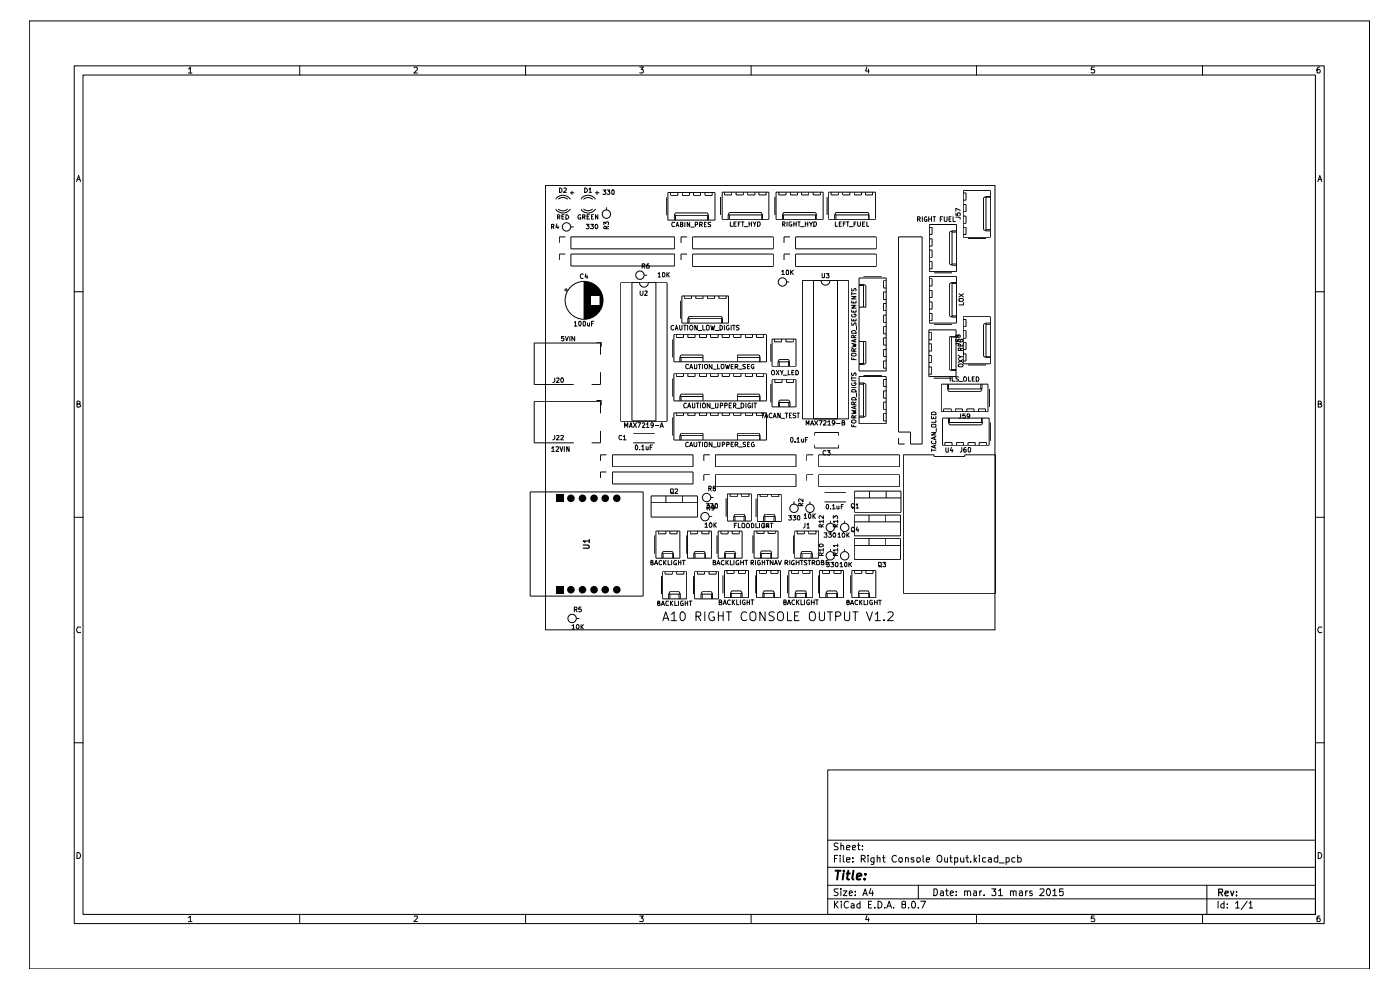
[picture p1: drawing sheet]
<svg xmlns="http://www.w3.org/2000/svg" width="297mm" height="210mm" viewBox="0 0 297 210" stroke-linecap="round" stroke-linejoin="round" font-family="sans-serif">
<g fill="none" stroke="#000" stroke-width=".21">
<path d="M6.2 4.4h284.3v201.1h-284.3zM15.7 14h265.2v181.9h-265.2zM17.6 15.9h261.5v178.1h-261.5zM40 14.6l.4-.4v1.3M40 15.5h.7M63.6 14v1.9M87.9 14.4l.4-.2 .3 .4-.8 .9h.8M111.5 14v1.9M135.7 14.2h.8l-.4 .5 .4 .3-.1 .4h-.7M159.3 14v1.9M183.9 14.2l-.3 .9h.8M184.2 14.6v.9"/>
<path d="M207.2 14v1.9M232.2 14.2h-.6l-.1 .6h.7v.6h-.7M255.1 14v1.9M280 14.2l-.4 .1-.2 .3v.8h.6v-.6l-.4-.1-.2 .3M16.3 38.5l.4-1.2 .4 1.2M16.3 38.1h.6M115.7 39.4h95.4v94.2h-95.4zM118.7 39.9h.3l.2 .2v.5l-.2 .2h-.3zM119.6 40h.5v.3l-.6 .5h.6M124 39.9h.3l.2 .2a.45 .45 0 0 1-.1 .7h-.4zM279.6 38.5l.4-1.2 .4 1.2M279.7 38.1h.6"/>
<path d="M117 48.1l.5-.1v-.3l-.5-.1v.9M117.3 48.1l.2 .4M117.9 42.1a1.88 1.88 0 0 1 3.1 .2M118 42.1v.2M118 44.3v.2M118.1 47.5l-.2 .8h.6M118.3 46.1h.3l.2-.4-.2-.2h-.3v1M118.4 47.9v.6M118.4 42.3a1.44 1.44 0 0 1 2 0M118.4 44.3a1.44 1.44 0 0 0 2 0M118.4 46.1l.4 .4M119.2 46h.3"/>
<path d="M119.6 45.5h-.4v1h.4M119.9 50.2h-1.2v1.3M119.9 53.9h-1.2v1.3M120.1 45.5h.2l.3 .3a.45 .45 0 0 1-.2 .7h-.3zM121 40.9h.7M121 44.3a1.88 1.88 0 0 1-3.1 .2M121.1 50.2h22v2.6h-22zM121.1 53.9h22v2.5h-22zM121.1 48.1h.6M121.3 40.6v.6M123.2 45.6a.48 .48 0 0 0-.6 .3 .48 .48 0 0 0 .2 .6h.4v-.4h-.2M123.3 42.1a1.88 1.88 0 0 1 3 .2"/>
<path d="M123.3 42.1v.2M123.3 44.3v.2M123.6 46.1l.5-.1v-.4l-.5-.1v1M123.7 58.2a.45 .45 0 0 0-.6 .4 .45 .45 0 0 0 .6 .4M123.8 42.3a1.41 1.41 0 0 1 1.9 0M123.8 44.3a1.41 1.41 0 0 0 1.9 0M123.9 46.1l.2 .4M123.9 59.8v7.8M124 59.8v7.8M124.1 59.8v7.8M124.2 59.8v7.8M124.3 58.1l-.2 .7h.6"/>
<path d="M124.3 59.8v7.8M124.4 47.6h.6l-.4 .3 .4 .2-.1 .4-.5-.1M124.4 59.8v7.8M124.5 59.8v7.8M124.5 46h.4M124.5 58.4v.7M124.6 59.9v7.7M124.7 59.9v7.6M124.8 59.9v7.6M124.9 59.9v7.6M125 40.1l.2-.2v.9M125 40.8h.5"/>
<path d="M125 60v7.4M125 45.5h-.5v1h.5M125.1 60v7.4M125.2 60v7.4M125.3 60v7.4M125.3 47.6h.6l-.3 .3 .3 .2-.1 .4-.5-.1M125.5 46h.2M125.9 45.5h-.4v1h.4M126.3 47.7l.2-.1a.47 .47 0 0 1 .3 .5 .47 .47 0 0 1-.4 .4l-.2-.3zM126.3 40.9h.8M126.3 44.3a1.88 1.88 0 0 1-3 .2M126.7 40.6v.6"/>
<path d="M126.8 45.5v1l-.5-1v1M127.9 40.3h.6l-.3 .3 .3 .2-.1 .4-.5-.1M128.1 47.7v-.6l.4 .3 .1-.3h.4v.6M128.6 48.5v-.4l-.4-.1-.1 .5h1M128.6 44v.6M128.8 40.3h.6l-.3 .3 .3 .1v.4h-.6M129.1 48l-.5 .3M129.9 40.3h.3l.1 .2-.1 .7h-.3l-.1-.1zM131.7 60h9.8v29.4h-9.8zM134.1 60v29.3h5v-29.3M135.7 60a.93 .93 0 0 0 .9 .9 .93 .93 0 0 0 .9-.9M136.2 56.5h.4l.2-.2-.1-.3h-.5v.9"/>
<path d="M136.5 56.5l.3 .4M136.7 58.4h.6M137.7 56h-.4l-.1 .4v.5h.5v-.5l-.4-.1-.1 .2M139.6 58.1l.3-.3v1M139.6 58.8h.5M140.6 57.8l.5 .2v.6l-.3 .2-.3-.2zM141.4 41.9v3.8M141.5 57.8v1M141.6 58.2l.4 .6M141.7 40.8h10v5.9h-10zM142 57.8l-.5 .5M142.3 40.8v.6h1.5v-.6"/>
<path d="M143 45.7l.3-.5h6.8l.2 .5M143 45.7v1M143 45.7h7.3M143.1 47.2h-.4a.48 .48 0 0 0-.2 .6 .48 .48 0 0 0 .6 .2M143.3 45.7v1M143.4 48.1l.3-.9 .3 .9M143.5 47.8h.4M144.4 47.6h.4v-.4h-.4v.9l.5-.1v-.3l-.2-.1M144.7 40.8v.6h1.6v-.6M145.3 47.2v.9M145.8 50.2h-1.3v1.3M145.8 53.9h-1.3v1.3"/>
<path d="M146.3 47.2v.9l-.5-.9v.9M146.6 48.2h.6M146.9 50.2h17.1v2.6h-17.1zM146.9 53.9h17.1v2.6h-17.1zM147.1 40.8v.6h1.5v-.6M147.5 47.7l.5-.1-.1-.4h-.4v.9M148.4 47.7h.4l.2-.3-.1-.2h-.5v.9M148.7 47.7l.3 .4M149.4 47.6h.3M149.6 40.8v.6h1.5v-.6M149.9 47.2h-.5v.9h.5M150.1 45.7v1"/>
<path d="M150.3 45.7v1M150.8 47.2h-.5l-.1 .1 .1 .3 .4 .1 .1 .2-.2 .2-.4-.1M152.9 41.8v3.8M153.2 40.8h9.9v5.7h-9.9zM153.7 40.8v.6h1.5v-.6M154.5 45.6h7.3M154.5 45.6l.2-.5h6.8l.3 .5M154.5 45.6v.9M154.7 45.6v.9M154.9 47.1v.9h.5M155.7 47.5h.3M156.2 40.8v.6h1.5v-.6"/>
<path d="M156.2 47.1h-.5v.9h.5M156.6 47.5h.3M157.1 47.1h-.5v.9M157.3 47.1h.5M157.6 47.1v.9M157.9 48.1h.8M158.6 40.8v.6h1.5v-.6M158.9 47.5h.5M158.9 47.1v.9M159.4 47.1v.9M159.8 47.1l.3 .5 .3-.5M160.1 47.6v.4"/>
<path d="M160.7 47.1h.4a.54 .54 0 0 1 .2 .6 .54 .54 0 0 1-.6 .3zM161 40.8v.6h1.5v-.6M161.5 45.6v.9M161.8 45.6v.9M164.4 41.8v3.8M164.6 40.8h10v5.7h-10zM165.2 40.8v.6h1.5v-.6M165.9 57.6l.2-.3v.9M165.9 58.2h.6M166 45.6h7.3M166 45.6l.2-.5h6.8l.3 .5M166 45.6v.9"/>
<path d="M166 47.6h.4l.1-.2v-.3h-.5v.9M166.2 47.6l.3 .4M166.2 45.6v.9M166.8 59.8h.6M166.9 57.3h.3l.1 .2-.1 .7h-.3l-.1-.1zM167 47.1v.9M167.6 50.2h-1.3v1.3M167.6 53.9h-1.3v1.3M167.7 40.8v.6h1.5v-.6M167.7 57.3v.9M167.9 47.1h-.3l-.2 .1v.5l.3 .3 .3-.1v-.3h-.2M167.9 57.7l.4 .5"/>
<path d="M168.3 57.3l-.6 .5M168.4 47.5h.5M168.4 47.1v.9M168.8 50.2h17.1v2.6h-17.1zM168.8 53.9h17.1v2.6h-17.1zM168.9 47.1v.9M169.2 47.1h.6M169.5 47.1v.9M169.8 48.1h.8M170.1 40.8v.6h1.5v-.6M170.2 59.5h9.8v29.4h-9.8zM170.9 47.5h.5"/>
<path d="M170.9 47.1v.9M171.4 47.1v.9M171.7 47.1l.3 .5 .4-.5M172 47.6v.4M172.5 40.8v.6h1.5v-.6M172.6 47.1h.5a.54 .54 0 0 1 .1 .6 .54 .54 0 0 1-.6 .3zM173 45.6v.9M173.3 45.6v.9M174.4 58l.1 .9h.3l.1-.1v-.8M175.3 58h.5l-.2 .3 .2 .1v.4h-.5M175.5 41.8v3.8M175.8 40.8h9.9v5.7h-9.9z"/>
<path d="M176.3 40.8v.6h1.5v-.6M177.1 45.6h7.3M177.1 45.6l.2-.5h6.9l.2 .5M177.1 45.6v.9M177.2 47.1v.9h.5M177.3 45.6v.9M178.1 47.5h.2M178.5 47.1h-.4v.9h.4M178.8 40.8v.6h1.5v-.6M178.9 47.5h.3M179.3 47.1h-.4v.9M179.6 47.1h.5"/>
<path d="M179.8 47.1v.9M180.2 48.1h.7M181.2 47.5h.3M181.2 40.8v.6h1.6v-.6M181.6 47.1h-.4v.9M181.9 47.1v.7l.3 .2 .3-.2v-.7M182.2 59h5.8v19.7h-5.8zM183 47.5h.3M183.2 58.7h3.9M183.5 47.1h-.5v.9h.5M183.6 40.8v.6h1.5v-.6M183.9 47.1v.9h.4"/>
<path d="M184.2 45.6v.9M184.4 45.6v.9M188 59.6h-.6v1.5h.6M190.6 50.2h5v44h-2.4v-2.6h-2.6zM194.6 46.5h.6v-.3l-.1-.2h-.5v1M194.9 46.5l.3 .5M195.7 46v1M196.6 46.1l-.3-.1-.2 .2v.5l.2 .3 .4-.1v-.3h-.3M197 46v1M197 46.5h.6M197.1 48.2h.6v1.5h-.6M197.1 50.7h.6v1.5h-.6"/>
<path d="M197.1 53h.6v1.6h-.6M197.1 55.5h.6v1.5h-.6M197.1 59.1h.6v1.6h-.6M197.1 47.6h5.8v10h-5.8zM197.1 58.6h5.8v9.9h-5.8zM197.6 46v1M197.9 46h.6M198.2 57.9h3.8M198.2 46v1M199.5 46.5h.3M200 46h-.5v1M200.3 46v.8l.2 .2 .4-.2v-.8"/>
<path d="M201.3 46.5h.4M201.8 46h-.5v1h.5M202 49l-.5 .2v6.8l.5 .3M202 59.9l-.5 .3v6.8l.5 .3M202 49v7.3M202 59.9v7.4M202 56h.9M202 56.3h.9M202 49h.9M202 49.2h.9M202 59.9h.9M202.2 46v1h.5"/>
<path d="M202.8 46.1h.7l.2 .1v.3M202.8 45.2v.4l.4 .1-.1-.4 .2-.2 .4 .1-.1 .5M203.7 44.6l-.9-.4v.6M204.3 48.2h.6v1.5h-.6M204.3 43.4h.6v1.5h-.6M204.3 45.8h.6v1.6h-.6M204.3 40.9h.6v1.6h-.6M204.3 40.4h5.8v9.9h-5.8zM205.4 50.6h3.8M209.2 49h.9M209.2 41.7l-.5 .2v6.8l.5 .3M209.2 48.7h.9"/>
<path d="M209.2 41.7h.9M209.2 41.7v7.3M209.2 41.9h.9M15.7 61.9h1.9M119.6 71.4h-.5v.4h.5v.4h-.5M119.7 61.5h.7M120 71.4l.2 .9 .4-.9M120.1 61.1v.7M120.9 71.4v.9M121.8 68.4l.3-.2v1M121.8 69.2h.6M121.9 71.4v.9l-.6-.9v.9"/>
<path d="M122.8 68.3l.2-.1 .3 .1v.6l-.2 .3-.3-.3zM123.9 68.2l.3 .1v.6l-.3 .3-.2-.3v-.6zM124.6 68.5v.5l.2 .2 .2-.2M125 68.5v.7M125.3 60.1v2.6M125.3 64.7v2.6M125.4 60.1v2.6M125.4 64.7v2.6M125.5 68.7h.3M125.5 60.2v2.5M125.5 64.7v2.6M125.6 60.2v2.5"/>
<path d="M125.6 64.7v2.6M125.7 60.2v2.5M125.7 64.7v2.5M125.8 60.2v2.5M125.8 64.7v2.5M125.9 60.3v2.4M125.9 64.7v2.4M126 68.2h-.5v1M126 60.4v2.3M126 64.7v2.3M126.1 60.5v2.2M126.1 64.7v2.2"/>
<path d="M126.2 60.5v2.2M126.2 64.7v2.2M126.3 60.6v2.1M126.3 64.7v2.1M126.4 60.7v2M126.4 64.7v2.1M126.5 72.6h1v.9M126.5 60.7v2M126.5 64.7v2M126.6 60.8v1.9M126.6 64.7v1.9M126.7 60.9v1.8"/>
<path d="M126.7 64.7v1.8M126.8 61v1.7M126.8 64.7v1.7M126.9 61.1v1.6M126.9 64.7v1.6M127 61.3v1.4M127 64.7v1.5M127 64.7v1.4M127.1 61.4v1.3M127.1 64.7v1.3M127.2 61.5v1.2M127.2 64.7v1.2"/>
<path d="M127.3 61.7v4M127.4 61.8v3.8M127.4 75.2v-2.4h-14.1v8.8h8.4M127.4 78.9v2.7h-1.9M127.5 62v3.5M127.5 62.1v3.2M127.6 62.4v2.7M127.7 62.7v2M127.8 62.9v1.6M135.8 61.7v.8l.2 .2 .4-.2v-.8M136.8 61.8l.4-.1 .1 .3-.6 .7h.6M142.6 72v3.8"/>
<path d="M142.9 69.1a.45 .45 0 0 0-.6 .4 .45 .45 0 0 0 .6 .4v-.1M143 79.3h19.6v5.7h-19.6zM143 71h19.6v5.7h-19.6zM143.3 70l.2-1 .3 1M143.3 69.7h.5M143.5 71v.6h1.5v-.6M143.5 79.3v.6h1.5v-.6M144.2 69v.8l.2 .2 .3-.2v-.8M144.2 75.8v.9M144.2 75.8l.3-.5h4.6v1.4M144.2 75.8h4.9M144.4 63.8v3.8"/>
<path d="M144.5 75.8v.9M144.7 62.8h9.9v5.7h-9.9zM145 69h.6M145.2 62.8v.6h1.5v-.6M145.3 69v1M145.9 69v1M145.9 67.6v.9M145.9 71v.6h1.5v-.6M145.9 79.3v.6h1.5v-.6M145.9 67.6l.3-.5h6.8l.3 .5M145.9 67.6h7.4M146 77.4l-.4-.1a.48 .48 0 0 0-.1 .6 .48 .48 0 0 0 .5 .2"/>
<path d="M146.2 67.6v.9M146.3 78.2l.3-.9 .4 .9M146.5 78h.4M146.6 69h.1a.6 .6 0 0 1 0 1h-.1a.6 .6 0 0 1 0-1zM147.3 77.3v.8l.2 .1 .3-.1v-.8M147.6 62.8v.6h1.5v-.6M147.9 69v1l-.5-1v1M148.2 70.1h.6M148.2 77.3h.5M148.4 71v.6h1.5v-.6M148.4 79.3v.6h1.5v-.6M148.4 77.3v.9"/>
<path d="M149 77.3v.9M149.1 69v1h.5M149.6 77.3l.4 .1a.6 .6 0 0 1-.1 .8h-.2a.59 .59 0 0 1-.1-.9zM150 69l.4 .2v.6l-.1 .2-.4-.2v-.6zM150.1 62.8v.6h1.5v-.6M150.7 71v.6h1.7v-.6M150.7 79.3v.6h1.7v-.6M150.8 69l.2 1 .2-.7 .2 .7 .2-1M151 77.3v.9l-.6-.9v.9M151.3 78.3h.7M151.7 70.1h.8M152.2 77.3v.9h.5"/>
<path d="M152.5 62.8v.6h1.5v-.6M152.7 69l.5 .3v.5l-.3 .2h-.2zM153 67.6v.9M153.1 77.3l.5 .1v.7l-.3 .1-.3-.1zM153.2 71v.6h1.5v-.6M153.2 79.3v.6h1.5v-.6M153.3 67.6v.9M153.7 69v1M153.9 77.3l.3 .9 .1-.6 .2 .6 .3-.9M154.6 69.1l-.2-.1-.3 .3v.5l.3 .2 .3-.2v-.2h-.2M155.1 69v1M155.1 77.7h.3"/>
<path d="M155.4 69h.6M155.5 77.3h-.4v.9h.4M155.7 71v.6h1.5v-.6M155.7 79.3v.6h1.5v-.6M155.7 69v1M156 77.8l.5-.1v-.2l-.1-.2h-.4v.9M156.2 77.8l.3 .4M156.4 75.8h4.8M156.7 78.3h.7M156.8 69.1l-.4-.1-.2 .2 .2 .3 .4 .2-.3 .3-.3-.1M158.1 71v.6h1.5v-.6M158.1 79.3v.6h1.5v-.6"/>
<path d="M158.2 77.3h-.5l-.1 .2 .1 .2 .4 .1 .1 .3-.2 .1-.4-.1M158.6 77.7h.3M159 77.3h-.4v.9h.4M159.9 77.3h-.3a.46 .46 0 0 0-.2 .7l.4 .2 .1-.1v-.3h-.1M160.5 71v.6h1.5v-.6M160.5 79.3v.6h1.5v-.6M161.1 75.8v.9M161.2 75.8v.9M161.2 75.8l-.1-.5h-4.7v1.4M163.5 72.9v3.8M163.8 71.9h5.1v5.8h-5.1zM163.8 78.6h.4a.69 .69 0 0 1 0 .9h-.4a.69 .69 0 0 1 0-.9z"/>
<path d="M164.3 71.9v.6h1.5v-.6M164.7 78.6l.6 .9M165.1 76.7v1M165.1 76.7h2.4M165.1 76.7l.2-.5h2l.2 .5M165.3 78.6l-.6 .9M165.3 76.7v1M165.5 78.6l.4 .5 .2-.5M165.9 79.1v.4M166.2 79.6h.8M166.7 71.9v.6h1.6v-.6M167.2 78.6v.9h.4"/>
<path d="M167.3 76.7v1M167.5 76.7v1M168 79h.3M168.4 78.6h-.4v.9h.4M168.8 78.6h.4l.1 .2a.46 .46 0 0 1-.1 .7h-.4zM180.7 75.9v.4h.9M180.7 75l.7-.1 .2 .5-.2 .1h-.6zM180.7 72.8l.9 .3-.7 .1 .7 .2-.9 .3M180.7 70.3a.54 .54 0 0 1 .6-.2 .54 .54 0 0 1 .3 .6h-.9zM180.7 68.5l.1 .5h.2l.2-.4 .3-.1v.5M180.7 67.6v.5h.9v-.5M180.7 66.7v.4l.1 .1h.6l.2-.2-.1-.4h-.3v.2"/>
<path d="M180.7 65.8v.4h.9v-.4M180.7 63.8v.5h.9v-.5M180.7 62.9h.9l-.9 .5h.9M180.7 61.2l.1 .5h.2l.3-.5h.2v.5M180.7 79.1v.5l.1 .1 .3-.2 .1-.3 .2-.1 .2 .2-.1 .4M180.7 62v.6M180.7 79.9v.6M180.7 62.3h.9M181.1 64v.3M181.1 66v.2M181.1 67.7v.4M181.1 76v.3"/>
<path d="M181.2 74.5v-.3l-.4-.3-.1 .2v.4h.9M181.2 71.6v-.3l-.2-.2-.3 .1v.4h.9M181.4 72v.5M181.6 72l-.9 .3 .9 .3M181.6 64.8h-.9l.7 .2-.7 .4h.9M181.6 73.9l-.4 .3M181.6 71.1l-.4 .3M181.7 69.2v.7M182.2 79.9h5.8v10h-5.8zM182.2 72.4h1.5v4.7l-.5 .2M182.2 77.1h1M182.2 77.3h1"/>
<path d="M182.2 60.3h1M182.2 60.6h1M183.2 60.3v4.8M183.2 72.4v4.9M183.2 60.3l.5 .3v4.5h-1.5M183.2 79.6h3.9M188 61.9h-.6v1.6h.6M188 64.4h-.6v1.5h.6M188 66.8h-.6v1.6h.6M188 69.3h-.6v1.5h.6M188 71.7h-.6v1.5h.6M188 74.1h-.6v1.5h.6"/>
<path d="M188 76.6h-.6v1.5h.6M197.1 70h5.7v9.9h-5.7zM197.1 70.6h.6v1.5h-.6M197.1 72.9h.6v1.6h-.6M197.1 75.4h.6v1.5h-.6M197.1 77.8h.6v1.6h-.6M197.1 61.6h.6v1.5h-.6M197.1 64h.6v1.6h-.6M197.1 66.5h.6v1.5h-.6M198.2 68.9h3.8M201.6 79.9v1M201.9 78.4h.9"/>
<path d="M201.9 71.3l-.5 .2v6.9l.5 .2M201.9 71.3h.9M201.9 71.3v7.3M201.9 78.6h.9M201.9 71.5h.9M202 60.2h.9M202 67h.9M202 67.3h.9M202 79.9v1h.5M202.8 72.9h.7l.2 .3M202.8 72v.5h.4v-.5h.5l-.1 .5M203.2 71.2l.2-.2 .3 .1-.1 .4h-.3l-.2-.4h-.3l.1 .4h.2l.1-.1"/>
<path d="M203.3 75.4l.5 .3-.5 .3M203.3 72.9v.5h1v-.5M203.3 76.3l1 .6M203.4 72a.47 .47 0 0 0 .4 .6 .47 .47 0 0 0 .5-.5l-.2-.1h-.2v.1M203.5 63.4l.7-.1 .2 .4-.2 .2h-.7zM203.5 77.2h.6l.2 .4-.2 .2h-.6l-.2-.2zM203.5 62.3l.9 .7M203.8 74.3v-.4l-.4-.1-.1 .5h1M203.8 75.7h.5M203.8 73.1v.3M204.3 76.3l-1 .6M204.3 73.8l-.5 .3"/>
<path d="M204.3 72.6h.6v1.5h-.6M204.3 67.8h.6v1.5h-.6M204.3 70.1h.6v1.7h-.6M204.3 75.1h.6v1.5h-.6M204.3 67.2h5.8v10h-5.8zM204.4 64.2v.5h-.9M204.4 62.3l-.9 .7M204.4 74.6v.7M204.6 79.9h.2a.59 .59 0 0 1 .1 1l-.4-.1a.6 .6 0 0 1 .1-.9zM205.4 77.4h3.8M205.5 79.9v1h.4M206.7 79.9h-.5v1h.5"/>
<path d="M207.1 79.9a.54 .54 0 0 1 .5 .3 .54 .54 0 0 1-.1 .7h-.4zM209.2 68.5h.9M209.2 68.5l-.5 .3v6.8l.5 .2M209.2 68.5v7.3M209.2 75.8h.9M209.2 68.8h.9M209.2 75.6h.9M279.1 61.9h1.8M16.3 85.7h.5l.2-.4-.2-.2h-.5v1.3h.5l.3-.5-.3-.2M117 95.1l.3-.4v1.1M117 95.8h.6M117.7 92.4v.6l-.4 .3"/>
<path d="M117.7 80.2v.7l-.2 .2h-.2M117.9 94.8l.5-.1 .1 .2-.6 .9h.6M118.1 92.5l.4-.1 .1 .2-.6 .7h.6M118.1 80.3l.4-.1 .1 .2-.6 .7h.6M118.8 94.7l.3 1.1 .3-1.1M119 92.5l.5-.1v.1l-.5 .8h.5M119.1 80.2a.47 .47 0 0 1 .5 .4 .47 .47 0 0 1-.5 .5l-.1-.3zM119.7 94.7v1.1M120.7 94.7v1.1l-.5-1.1v1.1M126.5 85h1v1M127.4 87.7v-2.6h-14.1v8.8h8.4M127.4 91.4v2.5h-1.9"/>
<path d="M128.6 96.5h-1.2v1.2M129.9 96.5h17.1v2.5h-17.1zM131.9 92.5l-.4-.1-.2 .1v.5l.4 .3 .2-.1M132.2 92.6l.3-.2v.9M132.2 93.3h.6M132.5 90.7v-1l.3 .7 .4-.7v1M133.5 90.7l.4-1 .2 1M133.6 90.4h.4M134.4 89.7l.6 1M134.4 91.9h.1M134.4 93.9h.1M134.4 93.9h4.4"/>
<path d="M134.4 91.9h4.4M135 94.4a.55 .55 0 0 1 .3 .5 .55 .55 0 0 1-.3 .5l-.2-.2v-.5zM135 89.7l-.6 1M135.3 89.7h.6l-.4 1M135.7 95.3v.1M136.1 94.7l.3-.3v1M136.1 95.4h.5M136.2 89.8l.4-.1 .2 .2-.6 .8h.6M137.1 94.7v.5l.1 .2 .3-.1M137.2 90l.2-.3v1M137.2 90.7h.5M137.5 94.7v.7"/>
<path d="M137.9 94.9h.4M138.4 94.4h-.5v1M138.6 90.1l-.1 .2h-.3l-.1-.5 .2-.1 .3 .1v.6l-.4 .3M138.8 91.9h.1M138.8 93.9h.1M139 90.3h.8M140 90.7l.4-1 .3 1M140.1 90.4h.5M142.6 80.3v3.8M142.6 88.5v3.9M143 87.6h19.6v5.7h-19.6zM143.5 87.6v.6h1.5v-.6"/>
<path d="M144.2 84.1h4.9M144.2 84.1v.9M144.2 92.4v.9M144.2 84.1l.3-.5h4.6v1.4M144.2 92.4l.3-.5h4.6v1.4M144.2 92.4h4.9M144.5 84.1v.9M144.5 92.4v.9M145.6 85.6a.45 .45 0 0 0-.6 .4 .45 .45 0 0 0 .6 .4M145.9 86.5l.3-1 .4 1M145.9 87.6v.6h1.5v-.6M146 86.2h.5"/>
<path d="M146 93.9l-.2-.1-.3 .3v.5l.1 .1h.4M146.3 94.7l.3-.9 .4 .9M146.4 94.5h.5M146.9 85.5v.9l.2 .1 .3-.1v-.9M147.2 93.8v.8l.2 .1h.3l.1-.1v-.8M147.7 85.5h.5M148 85.5v1M148.2 93.8h.5M148.4 87.6v.6h1.5v-.6M148.4 93.8v.9M148.6 85.5v1M149 85.7l.4-.2a.6 .6 0 0 1 0 1l-.4-.1z"/>
<path d="M149 93.8v.9M149.4 94l.3-.2 .3 .2-.1 .7h-.5zM150.6 96.5h-1.3v1.2M150.6 85.5v1l-.6-1v1M150.7 87.6v.6h1.7v-.6M150.9 86.6h.7M151 93.8v.9l-.6-.9v.9M151.2 94.8h.8M151.8 96.5h17.1v2.5h-17.1zM151.8 85.5v.9l.2 .1 .3-.1v-.9M152.2 93.8l.1 .9h.4v-.9M152.8 86h.4l.1-.4-.5-.1v1"/>
<path d="M153.2 87.6v.6h1.5v-.6M153.2 94.3h.4l.2-.3-.2-.2h-.4v.9M153.8 86h.4l.1-.4-.5-.1v1M154.2 94.3l.5-.1v-.3l-.5-.1v.9M154.7 86h.3M155.1 94.2h.3M155.2 85.5h-.5v1h.5M155.6 86h.4l.1-.3-.1-.2h-.4v1M155.6 93.8h-.5v.9h.5M155.7 87.6v.6h1.5v-.6M155.8 86l.3 .5M156 94.3h.4l.1-.3-.1-.2h-.4v.9"/>
<path d="M156.2 94.3l.3 .4M156.3 86.6h.8M156.4 84.1h4.8M156.4 92.4h4.8M156.7 94.8h.8M157.2 85.5a.52 .52 0 0 1 .6 .5 .52 .52 0 0 1-.6 .5zM158.1 87.6v.6h1.5v-.6M158.2 93.9h-.6v.2l.6 .3-.1 .3h-.5M158.2 85.5v1M158.6 94.2h.3M159 93.8h-.4v.9h.4M159.2 85.6l-.3-.1-.2 .3v.5l.2 .2 .4-.1v-.3h-.3"/>
<path d="M159.6 85.5v1M159.9 93.9l-.1-.1-.4 .3v.5l.2 .1h.3l.1-.4h-.2M159.9 85.5h.6M160.2 85.5v1M160.5 87.6v.6h1.5v-.6M161.1 84.1v.9M161.1 92.4v.9M161.2 84.1v.9M161.2 92.4v.9M161.2 84.1l-.1-.5h-4.7v1.4M161.2 92.4l-.1-.5h-4.7v1.4M161.5 87.6h.5"/>
<path d="M161.8 87.6v1M162.2 88.6l.4-1 .3 1M162.3 88.3h.5M163.5 81.5v3.9M163.7 87.7a.45 .45 0 0 0-.6 .4 .45 .45 0 0 0 .6 .5M163.8 80.6h5.1v5.7h-5.1zM164 88.6l.3-1 .4 1M164.1 88.3h.5M164.4 80.6v.6h1.5v-.6M165.1 85.4l.3-.5h1.9l.3 .5M165.1 85.4h2.5M165.1 85.4v.9"/>
<path d="M165.4 85.4v.9M165.5 87.6v1l-.5-1v1M165.8 88.7h.7M166.5 87.6h.6M166.8 80.6v.6h1.6v-.6M166.9 87.6v1M167.3 85.4v.9M167.5 88.1h.2M167.6 85.4v.9M167.9 92.8l.3 .2v.6l-.1 .2-.4-.2v-.6zM167.9 87.6h-.4v1h.4M168.7 93.7v.1"/>
<path d="M168.8 87.7l-.4-.1-.2 .3 .2 .2 .4 .2v.2l-.1 .1h-.5M169.1 93.1l.2-.3v1M169.1 93.8h.5M169.1 87.6h.5M169.3 87.6v1M170 93.1v.5l.2 .2 .2-.1M170.4 93.1v.7M170.9 93.3h.3M171 90.2v-1l.4 .7 .2-.7v1M171.4 92.8h-.5v1M172 90.2l.3-1 .3 1M172 89.9h.5"/>
<path d="M172.5 96.5h-1.3v1.2M172.6 88.9v-29.3h1.6a.93 .93 0 0 0 .9 .9 .93 .93 0 0 0 1-.9h1.6v29.3M172.8 89.2l.7 1M172.8 92.4v-.7h5.1v.7M172.8 94.4v.6h5.1v-.6M173.5 89.2l-.7 1M173.7 96.5h17.1v2.5h-17.1zM173.7 89.2h.7l-.4 1M174.7 89.3l.5-.1 .1 .3-.6 .7h.6M175.2 95.7l-.5-.1a.48 .48 0 0 0-.1 .6 .48 .48 0 0 0 .6 .2M175.5 95.6h.6l-.3 .3h.2l.1 .4-.2 .2-.4-.1M175.6 89.5l.3-.3v1"/>
<path d="M175.6 90.2h.6M177.1 89.7l-.4 .1-.2-.1 .1-.5h.4l.1 .2-.1 .7-.4 .1M177.5 89.8h.7M178.6 89.7h.5l.1-.4-.6-.1v1h.5l.1-.4-.2-.1M180.7 90.1v.4h.9M180.7 89.2h.1a.6 .6 0 0 1 .8 .1v.2a.59 .59 0 0 1-.9 .1zM180.7 87l.9 .2-.7 .2 .7 .2-.9 .2M180.7 84.5l.1-.2h.6l.2 .5h-.9zM180.7 82.8l.1-.2h.6l.2 .5h-.9zM180.7 81.3v.3l.1 .2h.6l.2-.4-.1-.2h-.3v.2M180.7 82.2h.9M180.7 80.8h.9"/>
<path d="M180.7 80.2h.9M181.1 90.2v.3M181.2 88.6l-.1-.4h-.4v.4h.9M181.2 85.8l-.1-.5h-.4v.5h.9M181.4 86.2v.5M181.6 86.1l-.9 .3 .9 .4M181.6 88.1l-.4 .4M181.6 85.3l-.4 .3M181.7 83.4v.8M182.2 81.2h1M182.2 81.5h1M182.2 88.5h1"/>
<path d="M182.2 88.3h1M183.2 81.2v7.3M183.2 81.2l.5 .3v6.8l-.5 .2M188 80.5h-.6v1.5h.6M188 82.9h-.6v1.6h.6M188 85.3h-.6v1.5h.6M188 87.8h-.6v1.5h.6M190.6 92.9v1.3h1.3M191.6 96.5h6.6v.3h6.5v-.3h6.5v29.4h-19.6zM197.6 91.8h.9l-.9 .5h.9M197.6 90.1l.9-.1v.5l-.7 .1-.2-.1zM197.6 88.3v.5h.9v-.5"/>
<path d="M197.6 87.5l.4-.1 .5 .1v.5h-.9zM197.6 95.2v.6M197.6 95.5h.9M197.7 93.6l-.1 .4 .4 .1 .5-.1v-.4M198 88.5v.3M198.1 80.2h3.8M198.3 92.7v.5M198.3 94.5v.5M198.5 94.4l-.9 .3 .9 .4M198.5 92.6l-.9 .4 .9 .3M198.5 89.2v.4h-.9M198.6 90.8v.7"/>
<path d="M199.7 81.5h9.9v5.8h-9.9zM199.9 88.7h9.9v5.7h-9.9zM200.2 87.3v-.6h1.6v.6M200.4 94.4v-.5h1.6v.5M200.7 95v.9l.5-.1v-.8M201 81.5v1M201 82.5l.2 .5h6.9l.2-.5M201 82.5h7.3M201.2 81.5v1M201.2 88.7v.9M201.2 89.6l.3 .5h6.7l.3-.5M201.2 89.6h7.3"/>
<path d="M201.5 88.7v.9M201.8 94.9l-.2 .7h.6M202 95.3v.6M202.6 87.3v-.6h1.6v.6M202.9 94.4v-.5h1.5v.5M203.4 80l-.5-.1-.1 .2 .1 .2 .5 .3-.2 .3h-.4M203.5 80.9h.7M203.8 87.8v.8l-.1 .1h-.2M204 94.9v.9l-.3 .1M204.7 87.8h-.4l-.1 .4 .4-.1 .2 .2-.1 .4-.5-.1M204.9 94.9l-.4 .3v.6h.5l-.1-.5h-.3l-.1 .2M205.1 87.3v-.6h1.5v.6"/>
<path d="M205.4 94.4v-.5h1.5v.5M205.6 94.9l.3 .2v.6l-.2 .2-.3-.2v-.6zM205.7 88.2l-.4 .2-.2-.2 .1-.4h.4l.1 .2-.1 .6-.4 .1M206.2 80.3h.4M207.6 87.3v-.6h1.5v.6M207.7 94.4v-.5h1.6v.5M208.1 81.5v1M208.2 88.7v.9M208.3 81.5v1M208.5 88.7v.9M209.9 82.5v3.8M210.1 89.6v3.9"/>
<path d="M279.7 85.7h.5l.1-.4-.2-.2h-.4v1.3h.5l.2-.5-.3-.2M15.7 109.7h1.9M112.5 104.3h23.9v22.1h-23.9zM128.6 100.1h-1.2v1.3M129.9 100.1h17.1v2.6h-17.1zM138.1 119.3h.3l.1-.3-.4-.1v.9h.4l.1-.3-.3-.2M138.1 105.2h9.9v4.5h-9.9zM138.1 106.6h9.9M138.9 119.8l.3-.9 .3 .9M138.9 113.6v3.9M138.9 119.5h.5M139.1 112.6h5.1v5.8h-5.1z"/>
<path d="M139.7 112.6v.6h1.6v-.6M140.4 119a.47 .47 0 0 0-.6 .2 .47 .47 0 0 0 .2 .6l.4-.1M140.4 117.5h2.5M140.4 117.5v.9M140.4 117.5l.3-.5h1.9l.3 .5M140.7 117.5v.9M140.8 118.9v.9M140.9 119.3l.4 .5M141.3 105.2v1.4M141.3 118.9l-.5 .6M141.7 118.9v.9h.5M142.1 112.6v.6h1.5v-.6"/>
<path d="M142.2 103.8h.6l-.1 .8h-.4zM142.4 104.4l.5 .3M142.5 118.9v.9M142.6 117.5v.9M142.9 117.5v.9M143.2 103.8l.5-.1 .1 .2-.6 .7h.6M143.5 119a.48 .48 0 0 0-.6 .2 .48 .48 0 0 0 .2 .6h.4v-.3h-.2M143.9 118.9v.9M143.9 119.3h.5M144.4 118.9v.9M144.8 118.9h.6M144.8 105.2v1.4"/>
<path d="M145 118.9v.9M145.6 113.6v3.9M145.8 112.6h5.1v5.8h-5.1zM146.4 112.6v.6h1.6v-.6M147.2 117.5h2.4M147.2 117.5l.2-.5h2l.2 .5M147.2 117.5v.9M147.4 117.5v.9M148.9 112.6v.6h1.5v-.6M149.4 117.5v.9M149.5 111.2l.4-.3v.9M149.5 111.8h.6"/>
<path d="M149.6 117.5v.9M149.9 106.8h.5l-.3 .4 .3 .2v.4l-.5-.1M150 107.7h.5l.1-.3-.2-.2h-.4v1M150.3 107.7l.3 .5M150.4 103.6h.4l.1-.4-.5-.1v1M150.5 109.6h.6M150.5 111l.1-.1a.47 .47 0 0 1 .5 .5 .47 .47 0 0 1-.5 .4l-.2-.3zM150.6 100.7h-1.3v1.3M150.6 103.6l.3 .5M150.7 106.8h.6l-.3 .4 .3 .1v.4h-.6M150.7 105.5h.6M151.3 119.3h.4l.1-.3-.5-.1v.9h.4l.1-.3-.2-.2"/>
<path d="M151.5 103.5h-.2v-.3h.5l-.1 .3-.4 .1v.5h.2h.3v-.5l-.2-.1M151.5 110.9v.9M151.6 107.6l-.1 .2h-.5v-.5l.4-.1 .2 .2-.2 .7-.4 .1M151.6 111.3l.4 .5M151.8 100.7h17.1v2.5h-17.1zM151.8 106.8h.3l.1 .2-.1 .8h-.3l-.1-.2zM152 110.9l-.5 .5M152.1 119.8l.3-.9 .3 .9M152.1 113.6v3.9M152.1 119.5h.6M152.4 112.6h5v5.8h-5zM152.9 112.6v.6h1.6v-.6"/>
<path d="M153.6 119a.48 .48 0 0 0-.6 .2 .48 .48 0 0 0 .2 .6l.4-.1M153.7 117.5h2.4M153.7 117.5l.2-.5h1.9l.3 .5M153.7 117.5v.9M153.9 117.5v.9M154 118.9v.9M154 105.7v3.9M154.2 119.3l.3 .5M154.3 104.8h5.1v5.7h-5.1zM154.5 118.9l-.5 .6M154.9 104.8v.6h1.5v-.6M154.9 118.9v.9h.5"/>
<path d="M155.3 112.6v.6h1.5v-.6M155.7 109.6h2.4M155.7 109.6l.2-.5h2l.2 .5M155.7 109.6v.9M155.7 118.9v.9M155.8 111.4h.3M155.8 117.5v.9M155.9 109.6v.9M156.1 117.5v.9M156.3 111h-.5v.9M156.6 111v.9h.5M156.7 119a.48 .48 0 0 0-.5 .2 .48 .48 0 0 0 .1 .6h.4v-.3h-.2"/>
<path d="M157.1 119.3h.6M157.1 118.9v.9M157.4 104.8v.6h1.5v-.6M157.6 111l.4 .2-.1 .7-.5-.1v-.6zM157.7 118.9v.9M157.9 109.6v.9M158 118.9h.6M158.1 109.6v.9M158.3 118.9v.9M158.6 111h.1a.59 .59 0 0 1 .1 .9l-.4-.1a.6 .6 0 0 1 .2-.8zM159.3 119.4l.5-.1v-.3l-.5-.1v.9M159.4 111h.3l.2 .2v.6l-.1 .1h-.4z"/>
<path d="M159.6 119.4l.2 .4M159.7 113.6v3.8M160 112.6h5.1v5.8h-5.1zM160.3 118.9v.9M160.4 111v.9h.5M160.4 105.8v3.9M160.6 112.6v.6h1.5v-.6M160.7 104.9h5v5.7h-5zM161.1 111v.9M161.2 118.9a.53 .53 0 0 0-.5 .3 .53 .53 0 0 0 .2 .6l.4-.1v-.3h-.2M161.2 104.9v.5h1.6v-.5M161.3 117.4l.2-.5h2l.2 .5"/>
<path d="M161.3 117.4h2.4M161.3 117.4v1M161.5 117.4v1M161.7 119.3h.5M161.7 118.9v.9M162 109.6h2.5M162 109.6l.3-.5h1.9l.3 .5M162 109.6v1M162.1 111.1a.48 .48 0 0 0-.5 .2 .48 .48 0 0 0 .1 .6h.4v-.3h-.1M162.1 111v.8l-.3 .1M162.2 118.9v.9M162.3 109.6v1"/>
<path d="M162.6 111.4h.5M162.6 111v.9M162.6 118.9h.5M162.8 111l-.2 .7h.5M162.8 118.9v.9M162.9 112.6v.6h1.6v-.6M163 111.3v.6M163.1 111v.9M163.4 111h.6M163.5 117.4v1M163.7 111v.9M163.7 104.9v.5h1.5v-.5"/>
<path d="M163.7 117.4v1M164 118.9v.9l-.6-.9v.9M164.2 109.6v1M164.3 119.8l.3-.9 .3 .9M164.4 119.5h.4M164.5 109.6v1M165.1 118.9l.3 .9 .4-.9M166.5 119.4h.5l.1-.4-.1-.1h-.5v.9M166.8 119.4l.3 .4M167.3 109.4h.6l-.3 .3h.2l.1 .4-.2 .2-.4-.1M167.6 118.9v.9M168.2 109.4h.6l-.3 .3 .3 .2v.2l-.2 .2-.4-.1"/>
<path d="M168.4 113.6v3.9M168.4 106.4v.6M168.5 119a.46 .46 0 0 0-.6 .2 .46 .46 0 0 0 .2 .6h.4v-.3h-.2M168.6 112.6h5.1v5.8h-5.1zM168.9 118.9v.9M168.9 119.3h.6M169.1 112.6v.6h1.5v-.6M169.2 109.4h.4l.1 .2v.5l-.2 .2-.3-.2zM169.5 118.9v.9M169.8 118.9h.5M169.9 117.5h2.4M169.9 117.5l.2-.5h2l.2 .5"/>
<path d="M169.9 117.5v.9M169.9 107.3v-.5h-.4l-.1 .5h.9M170.1 118.9v.9M170.1 117.5v.9M170.3 105.8v.6l-.6-.6-.3 .2 .1 .4M170.3 106.8l-.4 .3M170.6 109.3l.3-.3v1M170.6 110h.5M170.8 111v.7l-.4 .3M171.2 111.3l.2-.3v1M171.2 119l-.4-.1-.2 .1 .1 .3 .5 .2-.1 .3h-.5M171.2 112h.5"/>
<path d="M171.4 118.9h.6M171.6 112.6v.6h1.5v-.6M171.7 109a.55 .55 0 0 1 .3 .5 .55 .55 0 0 1-.3 .5l-.2-.2v-.6zM171.7 118.9v.9M171.8 106.4v.6M172.1 117.5v.9M172.3 119.4l.5-.1 .1-.3-.6-.1v.9M172.3 117.5v.9M172.5 109v1M172.5 100.7h-1.3v1.3M172.5 119.4l.4 .4M172.5 109.4l.5 .6"/>
<path d="M173 109l-.5 .6M173.2 119l.3-.1 .3 .1-.1 .8-.5-.1zM173.7 100.7h17.1v2.5h-17.1zM173.7 115.7a.49 .49 0 0 1 .6-.3 .49 .49 0 0 1 .4 .4 .54 .54 0 0 1-1-.1zM174.2 111.8v-.4l-.1-.2-.4 .2v.4h1M174.2 119.3h.5v-.3l-.5-.1v.9h.5l.1-.3-.2-.2M174.2 117.9v-.5l-.3-.1-.2 .1v.5h1M174.7 110.6h-1l.3 .3M174.7 109.4v.6l-.5-.5a.31 .31 0 0 0-.4 .1 .31 .31 0 0 0 0 .4M174.7 116.7h-1l.3 .2M174.7 111.2l-.5 .4M174.7 110.3v.6"/>
<path d="M174.7 116.3v.6M174.7 117.3l-.5 .3M174.8 113h.6l-.2 .4 .2 .1v.4h-.6M175 104.4h.1M175 106.5h.1M175 104.4h4.3M175 106.5h4.3M175.3 119.3h.2M175.3 119.3h.6l-.3 .3 .3 .1v.4h-.6M175.4 107h.3l.1 .2-.1 .7a.52 .52 0 0 1-.5-.3 .52 .52 0 0 1 .2-.6zM175.7 118.9h-.4v.9h.4M175.8 113h.6l-.4 .4 .4 .1v.4h-.6"/>
<path d="M176.1 110.4v.6M176.1 116.5v.5M176.2 107.9h.1M176.3 119.3h.6l-.4 .3h.3l.1 .5-.2 .1-.4-.1M176.6 107.3l.3-.3v.9M176.6 107.9h.6M176.8 110v-.6l.3 .3 .2-.3h.2l.2 .2-.1 .4M177 113a.47 .47 0 0 1 .3 .5 .47 .47 0 0 1-.4 .5l-.1-.2a.52 .52 0 0 1 .2-.8zM177.3 117.9v-.5l-.3-.1h-.2v.6h.9M177.3 111.8l-.1-.5h-.4v.5h.9M177.4 119.3a.47 .47 0 0 1 .4 .4 .47 .47 0 0 1-.3 .5 .59 .59 0 0 1-.1-.9zM177.5 107.4v.5h.5"/>
<path d="M177.7 116.7h-.9l.2 .2M177.7 115.7h-.9l.2 .3M177.7 110.6h-.9l.2 .3M177.7 117.3l-.4 .3M177.7 110.3v.6M177.7 115.4v.6M177.7 116.3v.6M177.7 111.2l-.4 .4M177.8 113.3l.3-.3v1M177.8 114h.5M178 107.4v.5M178.2 119.5l.3-.2v.9"/>
<path d="M178.5 107.4h.2M178.7 113.1l.2-.1a.47 .47 0 0 1 .4 .5 .47 .47 0 0 1-.5 .5l-.2-.4zM178.9 107h-.4v.9M179.2 110.4v.6M179.2 116.5v.5M179.2 119.4l.4-.1 .1 .2v.6l-.2 .1a.53 .53 0 0 1-.3-.8zM179.3 104.4h.1M179.3 106.5h.1M179.7 113v1M179.7 113.5l.5 .5M180.1 119.3v.9M180.2 113l-.5 .6"/>
<path d="M180.3 119.6l.4 .6M180.7 106.9h.5a.6 .6 0 0 1-.2 .9h-.2a.6 .6 0 0 1-.1-.9zM180.7 119.3l-.6 .5M180.8 112.6l.5 .3M180.8 111.8h.3a.69 .69 0 0 1 0 1h-.3a.69 .69 0 0 1 0-1zM180.8 107.5l.5 .4M181.2 109.3h9.8v4.4h-9.8zM181.2 114.3h9.8v4.4h-9.8zM181.2 115.7h9.8M181.2 110.7h9.8M181.3 104.2h9.8v4.5h-9.8zM181.3 105.6h9.8"/>
<path d="M181.6 107.1l.3-.3v1M181.6 107.8h.5M181.9 111.8l-.3 .6h.6M182 112.2v.6M184.4 109.3v1.4M184.4 114.3v1.4M184.4 104.2v1.4M186.3 119.4h.6v.7l-.1 .1-.5-.1zM186.5 120l.5 .3M187.3 119.3h.6l-.4 .3 .4 .1v.4h-.6M187.9 109.3v1.4M187.9 114.3v1.4"/>
<path d="M188 104.2v1.4M279.1 109.7h1.8M17.1 133.1l-.6-.1-.2 .5 .2 .7 .6-.1M121.3 132.8l.4-.3v.9M121.3 133.4h.6M121.8 129.3h.5l.1-.4-.1-.1h-.5v1M122.1 129.3l.3 .5M122.3 131.2h.6M122.3 132.6l.1-.1a.47 .47 0 0 1 .5 .4 .47 .47 0 0 1-.4 .5l-.2-.3zM123.3 128.8h-.5v.5l.5-.1a.36 .36 0 0 1 0 .5 .36 .36 0 0 1-.5 0M123.3 132.5v.9M123.4 132.9l.4 .5"/>
<path d="M123.8 132.5l-.5 .5M139.5 127.9l.5-.1-.1-.3h-.4v.9h.5v-.3l-.2-.2M140.3 128.4l.3-.9 .4 .9M140.3 122.2v3.8M140.4 128.2h.5M140.6 121.3h5.1v5.7h-5.1zM140.6 131.7l.6-1.9 .7 1.9M140.8 131.1h.9M141.1 121.3v.5h1.5v-.5M141.8 127.6l-.1-.1a.53 .53 0 0 0-.5 .4 .53 .53 0 0 0 .2 .5h.4M141.9 126l.2-.5h2l.2 .5M141.9 126h2.4"/>
<path d="M141.9 126v1M142.1 126v1M142.2 127.5v.9M142.3 127.9l.4 .5M142.4 130.3l.6-.5v1.9M142.4 131.7h1.1M142.7 127.5l-.5 .5M143.2 127.5v.9h.5M143.5 121.3v.5h1.6v-.5M143.9 127.5v.9M144.1 126v1M144.3 126v1"/>
<path d="M144.4 130l.3-.2a.66 .66 0 0 1 .7 .7 .9 .9 0 0 1-.5 1.2l-.4-.1-.1-.3-.1-.8zM144.9 127.5l-.5 .1v.4l.1 .4h.4v-.4h-.1M145.4 127.5v.9M145.4 127.9h.5M145.9 127.5v.9M146.2 127.5h.6M146.5 127.5v.9M147.1 122.2v3.8M147.4 121.3h5v5.7h-5zM147.7 130.7l.8-.1 .2-.2-.1-.4-.3-.2h-.6v1.9M148 121.3v.5h1.5v-.5M148.1 130.7l.6 1"/>
<path d="M148.7 126h2.5M148.7 126l.3-.5h1.9l.3 .5M148.7 126v1M149 126v1M149.5 129.8v1.9M150.4 121.3v.5h1.5v-.5M150.9 126v1M151.2 126v1M151.5 129.9a.92 .92 0 0 0-1.2 .6 .92 .92 0 0 0 .7 1.2l.6-.2v-.6h-.4M152.4 129.8v1.9M152.4 130.6h1M152.6 127.8l.5-.1v-.4h-.5v1h.4l.2-.4-.3-.1"/>
<path d="M153.4 122v3.9M153.4 128.3l.4-1 .3 1M153.4 129.8v1.9M153.5 127.9h.5M153.7 121h5.1v5.8h-5.1zM154.1 129.8h1.1M154.2 121v.6h1.5v-.6M154.6 129.8v1.9M154.9 127.3h-.2l-.4 .2v.5l.4 .3 .2-.1M155 125.9l.2-.6h2l.2 .6M155 125.9h2.4M155 125.9v.9"/>
<path d="M155.2 125.9v.9M155.4 127.3v1M155.4 127.7l.5 .6M155.9 127.3l-.5 .5M156.3 127.3v1h.4M156.7 121v.6h1.5v-.6M157.1 127.3v1M157.2 125.9v.9M157.4 125.9v.9M158.1 127.3a.45 .45 0 0 0-.6 .5 .45 .45 0 0 0 .6 .4v-.4h-.2M158.4 130a.77 .77 0 0 0-1 0 .77 .77 0 0 0-.2 .9 .71 .71 0 0 0 .4 .7 .71 .71 0 0 0 .8-.1M158.5 127.3v1"/>
<path d="M158.5 127.8h.5M159 127.3v1M159.2 130a.64 .64 0 0 1 .7-.2 .64 .64 0 0 1 .5 .6v.7a.64 .64 0 0 1-.7 .6 .64 .64 0 0 1-.6-.6zM159.3 127.3h.6M159.6 127.3v1M160.2 122v3.9M160.5 121h5.1v5.8h-5.1zM161.1 121v.6h1.5v-.6M161.8 125.9v.9M161.8 125.9l.3-.6h1.9l.3 .6M161.8 125.9h2.5M162.1 125.9v.9"/>
<path d="M162.3 129.8v1.9l-1.1-1.9v1.9M163.5 121v.6h1.6v-.6M164 125.9v.9M164.3 129.9a.79 .79 0 0 0-1.1 .1v.5l.8 .4a.36 .36 0 0 1 .2 .6l-.4 .2-.7-.1M164.3 125.9v.9M165 130a.64 .64 0 0 1 .7-.2 .64 .64 0 0 1 .5 .6v.7a.64 .64 0 0 1-.6 .6 .64 .64 0 0 1-.7-.6zM166.3 127.8l.4-.1 .1-.3-.5-.1v1h.3l.2-.1v-.4h-.3M167 129.8v1.9h1M167 128.3l.4-1 .3 1M167.1 122v3.9M167.1 127.9h.5M167.3 121h5.1v5.8h-5.1z"/>
<path d="M167.9 121v.6h1.6v-.6M168.6 127.3a.45 .45 0 0 0-.6 .5 .45 .45 0 0 0 .6 .4M168.6 130.6h.6M168.7 125.9h2.4M168.7 125.9l.2-.6h2l.2 .6M168.7 125.9v.9M168.9 125.9v.9M169 127.3v1M169.2 127.7l.3 .6M169.5 129.8h-.9v1.9h.9M169.5 127.3l-.5 .5M169.9 127.3v1h.5"/>
<path d="M170.3 121v.6h1.5v-.6M170.7 127.3v1M170.9 125.9v.9M171.1 125.9v.9M171.7 127.3a.45 .45 0 0 0-.6 .5 .45 .45 0 0 0 .6 .4v-.4h-.2M171.8 130l.3-.2 .6 .1a1.21 1.21 0 0 1-.2 1.8l-.5-.1a1.47 1.47 0 0 1-.2-1.6zM172.1 127.8h.6M172.1 127.3v1M172.7 127.3v1M173 127.3h.6M173.3 127.3v1M173.6 122v3.9"/>
<path d="M173.8 129.8v1.5l.2 .3a.65 .65 0 0 0 .9-.3v-1.5M173.9 121h5v5.8h-5zM174.5 121v.6h1.5v-.6M175.2 125.9h2.5M175.2 125.9l.3-.6h1.9l.3 .6M175.2 125.9v.9M175.5 125.9v.9M175.5 129.8h1.1M176.1 129.8v1.9M176.9 121v.6h1.5v-.6M177.3 130.7l.8-.1 .3-.2v-.3l-.4-.3h-.7v1.9M177.4 125.9v.9"/>
<path d="M177.7 125.9v.9M178.2 120.2h.6M179.2 129.8v1.5l.1 .3a.6 .6 0 0 0 1-.3v-1.5M179.7 127.8l.5-.2-.1-.3h-.4v1h.3l.2-.1v-.4h-.3M180.4 128.3l.4-1 .3 1M180.5 122v3.9M180.5 128h.5M180.7 121h5.1v5.8h-5.1zM180.9 129.8h1.1M181.3 121v.6h1.5v-.6M181.4 129.8v1.9M181.9 127.4l-.4-.1a.48 .48 0 0 0-.1 .6 .48 .48 0 0 0 .5 .3"/>
<path d="M182.1 125.9h2.3M182.1 125.9l.1-.6h2l.2 .6M182.1 125.9v.9M182.2 125.9v.9M182.4 127.3v1M182.5 127.7l.4 .6M182.9 127.3l-.5 .5M183.3 127.3v1h.5M183.7 121v.6h1.5v-.6M183.8 129.8l.7 1.9 .6-1.9M184.1 127.3v1M184.2 125.9v.9"/>
<path d="M184.4 125.9v.9M185.1 127.3h-.4a.48 .48 0 0 0-.2 .6 .48 .48 0 0 0 .6 .3v-.4h-.2M185.5 127.8h.6M185.5 127.3v1M185.7 130.3l.5-.5v1.9M185.7 131.7h1.1M186.1 127.3v1M186.3 127.3h.6M186.7 127.3v1M187.5 131.5v.2M188.4 130l.2-.2h.5l.3 .2 .1 .3-1.2 1.4h1.2M280.4 133.1l-.6-.1-.2 .5 .2 .7 .6-.1"/>
<path d="M15.7 157.6h1.9M279.1 157.6h1.8M175.6 163.3h103.5v30.7h-103.5zM175.6 178.2h103.5M177.8 178.9l-.6-.1-.2 .2v.4l.6 .3 .2 .3-.2 .3h-.6M178.4 179.5l.2-.2 .3 .1 .1 .9M178.4 178.8v1.5M179.6 179.8l.7-.1v-.3l-.5-.1-.2 .3 .1 .7h.6M180.8 179.8l.7-.1-.1-.4-.5 .1-.1 .7 .1 .2h.5M181.9 179.3h.6M182.1 178.8v1.3l.1 .2h.3M183 179.4v.2"/>
<path d="M16.3 180.8a.65 .65 0 0 1 .8 .7 .65 .65 0 0 1-.8 .6zM40 194.6l.4-.3v1.2M40 195.5h.7M63.6 194v1.9M87.9 194.4l.6-.1 .1 .3-.8 .9h.8M111.5 194v1.9M135.7 194.3h.8l-.4 .4 .4 .3v.3l-.2 .2-.6-.1M159.3 194v1.9M175.6 190.7h103.5M175.6 187.8h103.5M175.6 184h103.5M177 191.2v1.4"/>
<path d="M177 182.1h.5M177.2 191.9l.6 .7M177.7 181.4h-.7v1.5M177.8 188.5l-.8 .1v.4l.2 .2 .4 .1 .2 .4-.3 .3-.5-.1M177.8 191.2l-.8 .8M178.2 181.4v.2M178.2 181.9v1M178.4 188.5v.1M178.4 189v1M178.5 191.2v.1M178.5 191.7v.9M178.9 189h.8l-.8 1h.8"/>
<path d="M178.9 181.4v1.3l.3 .2M179.6 182.4l.7-.1v-.4h-.6l-.1 .2v.6l.2 .2 .5-.1M180 191.3h-.1a.7 .7 0 0 0-.9 .5 .7 .7 0 0 0 .6 .8l.4-.1M180.2 189.5l.6-.2-.1-.3-.4 .1-.1 .6 .1 .3 .5-.1M180.6 191.8l.4-.1 .2 .2v.7M180.9 182.7v.2M180.9 181.9v.2M181.2 192l-.7 .3 .2 .3 .5-.1M181.4 189.8v.2M181.4 189.1v.1M182.5 191.8a.45 .45 0 0 0-.7 .1l.1 .6h.6M182.5 191.2v1.4"/>
<path d="M182.7 182.2l.7-.1 .2-.4-.4-.3h-.5v1.5M183 180.2v.1M183 190l.6-1.5 .4 1.5M183 182.2l.6 .7M183.1 189.6h.8M183.9 194.2l-.3 .9h.8M184.1 181.4v.2M184.1 181.9v1M184.2 194.7v.8M184.2 191.9h.5M184.7 188.5l-.3 1h.9M184.9 191.2h-.7v1.4h.7"/>
<path d="M185.1 189v1M185.4 182.8l-.4 .1-.3-.3 .2-.7h.5v1.1l-.2 .4-.4-.1M185.6 192.5v.1M186.1 182l.6-.1v1M186.1 181.4v1.5M186.3 191.2a.73 .73 0 0 1 .8 .7 .73 .73 0 0 1-.8 .7zM187.2 181.9h.6M187.4 181.4v1.4l.4 .1M187.7 192.5v.1M188.1 192.6l.5-1.4 .5 1.4M188.3 192.2h.7M189.6 192.5v.1"/>
<path d="M190.2 181.6a.63 .63 0 0 0-1 .6 .63 .63 0 0 0 1 .5M190.8 181.9h.5v.9a.45 .45 0 0 1-.6-.2zM191.6 191.9l-.3-.2v-.4l.3-.1 .4 .1v.5l-.7 .1v.6l.3 .1 .5-.1v-.6h-.2M192.1 182l.5-.1 .1 1M192.1 181.9v1M192.8 192.5v.1M193.5 191.3l.2-.1a.75 .75 0 0 1 .6 .7 .75 .75 0 0 1-.6 .7l-.2-.1-.1-.4zM193.9 181.9h-.5l-.1 .2 .2 .3 .4 .1v.3h-.6M194.6 181.9h.5l.1 .7a.45 .45 0 0 1-.6 .2zM194.8 192.5v.1M194.8 187.8v2.9M195.3 191.2h1l-.6 1.4"/>
<path d="M195.8 181.4v1.3l.2 .2M196.5 182.4l.7-.1-.1-.4h-.5l-.1 .2v.6l.2 .2 .4-.1M198.1 188.5h.5a.83 .83 0 0 1 .2 .9 .83 .83 0 0 1-.7 .6zM198.9 181.6l.3-.2a.73 .73 0 0 1 .6 .8 .73 .73 0 0 1-.6 .7 .91 .91 0 0 1-.3-1.3zM199.6 189.1h.5v.9M200.1 189.3l-.5 .1-.1 .3 .1 .3 .5-.1M200.4 181.9v.8l.2 .2 .4-.2M200.6 189h.6M200.8 188.5v1.2l.4 .3M201 181.9v1M201.5 181.9h.5M201.6 189.5l.7-.2-.1-.2-.4-.1-.2 .2 .1 .7h.5"/>
<path d="M201.7 181.4v1.3l.3 .2M202.5 182.8h.6v-.9h-.6v1.5M202.9 189.8v.2M202.9 189.1v.1M203.8 181.9v.8l.2 .2 .5-.2M204.5 181.9v1M204.6 189.1l.3-.1 .3 .1v.9M204.6 189v1M204.9 181.9h.6M205.1 181.4v1.3l.4 .2M205.2 189.2a.35 .35 0 0 1 .4-.2 .35 .35 0 0 1 .3 .2v.8M205.9 182.7v.2"/>
<path d="M206.6 189.1h.5l.1 .9M206.7 181.4v1.5M206.8 182.3l.4 .6M207.2 189.3l-.5 .1-.2 .3 .2 .3 .5-.1M207.2 194v1.9M207.2 181.9l-.5 .6M207.8 181.4v.2M207.8 181.9v1M207.9 189v1M208.3 189l-.4 .3M208.8 189.8v.2M209.1 181.9l-.7 .1v.7l.3 .2 .4-.1"/>
<path d="M209.7 181.9h.5l.1 1M210.3 182.3h-.4l-.3 .2 .3 .4 .4-.1M210.4 188.5h.8l-.4 .6 .4 .1v.6l-.2 .2h-.4l-.2-.2M211.7 181.9h-.6l-.2 .7a.52 .52 0 0 0 .8 .2M211.7 181.4v1.5M211.8 189l.5-.5v1.5M211.8 190h.9M212 183h1M213.4 182.8a.45 .45 0 0 0 .7-.2l-.2-.7h-.5v1.5M214.4 189.1l.1-.1 .4 .1 .1 .9M214.4 189v1M215 189.2a.36 .36 0 0 1 .6-.1v.9"/>
<path d="M215.3 181.9h-.5l-.2 .3v.4l.3 .3 .4-.1M215.9 181.9h.6l.2 .7a.52 .52 0 0 1-.8 .2M215.9 181.4v1.5M216.2 189.1h.6l.1 .9M216.9 189.3l-.7 .2v.4h.7M217.6 189v1M218 189l-.3 .1-.1 .2M218.9 189.1h-.5v.3l.6 .3-.2 .3-.4-.1M220.6 188.6l.7-.1 .2 .5-.9 1h.9M222.2 188.6l.5-.1a1.1 1.1 0 0 1-.2 1.5l-.3-.2-.2-.4zM223.3 189l.5-.5v1.5M223.3 190h.9"/>
<path d="M225.5 188.5h-.7v.7l.2-.1 .5 .1v.7l-.5 .1-.2-.2M232.2 194.3h-.6l-.1 .6 .1-.2h.4l.2 .3v.3l-.1 .2-.6-.1M255.1 194v1.9M256 187.8v6.2M258.4 191.2v1.4M259.7 191.8a.45 .45 0 0 0-.7 .1l.1 .6h.6M259.7 191.2v1.4M260.3 192.5v.1M260.3 191.8v.1M262.1 191.6l.4-.4v1.4M262.1 192.6h.8M264.6 191.2l-1.3 1.8"/>
<path d="M265 191.6l.3-.4v1.4M265 192.6h.8M279.7 180.8a.65 .65 0 0 1 .7 .7 .65 .65 0 0 1-.7 .6zM280 194.3h-.4l-.2 .3v.8l.6 .1v-.7l-.4-.1-.2 .3"/>
<circle cx="120.2" cy="48.1" r=".89"/>
<circle cx="128.6" cy="45.4" r=".89"/>
<circle cx="135.8" cy="58.4" r=".89"/>
<circle cx="166" cy="59.8" r=".89"/>
<circle cx="123.9" cy="63.7" r="4"/>
<circle cx="149.6" cy="109.6" r=".89"/>
<circle cx="149.9" cy="105.5" r=".89"/>
<circle cx="168.4" cy="107.8" r=".89"/>
<circle cx="171.8" cy="107.8" r=".89"/>
<circle cx="176.1" cy="117.9" r=".89"/>
<circle cx="176.1" cy="111.9" r=".89"/>
<circle cx="179.2" cy="117.9" r=".89"/>
<circle cx="179.2" cy="111.9" r=".89"/>
<circle cx="121.4" cy="131.2" r=".89"/>
</g>
<path d="M123.7 115.6h1.1l.2 .3-.2 .4h-1.1M125 114.8h-1.3l.4 .3M125 114.4v.7M258.5 189.3h.7l.2-.3-.1-.3-.8-.1v1.4M258.9 189.3l.5 .7M259.9 189.5l.7-.1v-.3l-.5-.1-.2 .3 .1 .6h.6M261.1 189l.3 1 .3-1M262.3 189.9v.1M262.3 189.1v.2" fill="none" stroke="#000" stroke-width=".25"/>
<path d="M177.2 184.7h1.1M177.8 184.7l-.2 1.9M178.9 185.3l-.1 1.3M179 184.7v.2M179.6 185.3h.7M180 184.7l-.3 1.6 .4 .3M181.1 184.7l-.3 1.6 .3 .3M181.8 186l1-.3-.1-.3a.6 .6 0 0 0-.9 .1v1h.7M183.4 186.4v.2M183.6 185.4v.1" fill="none" stroke="#000" stroke-width=".42"/>
<g fill="#000">
<path d="M117.9 104.9h1.6v1.6h-1.6zM117.9 124.3h1.6v1.6h-1.6z"/>
<circle cx="121.1" cy="105.7" r=".8"/>
<circle cx="123.6" cy="105.7" r=".8"/>
<circle cx="126" cy="105.7" r=".8"/>
<circle cx="128.4" cy="105.7" r=".8"/>
<circle cx="130.8" cy="105.7" r=".8"/>
<circle cx="121.1" cy="125.1" r=".8"/>
<circle cx="123.6" cy="125.1" r=".8"/>
<circle cx="126" cy="125.1" r=".8"/>
<circle cx="128.4" cy="125.1" r=".8"/>
<circle cx="130.8" cy="125.1" r=".8"/>
</g>
</svg>
